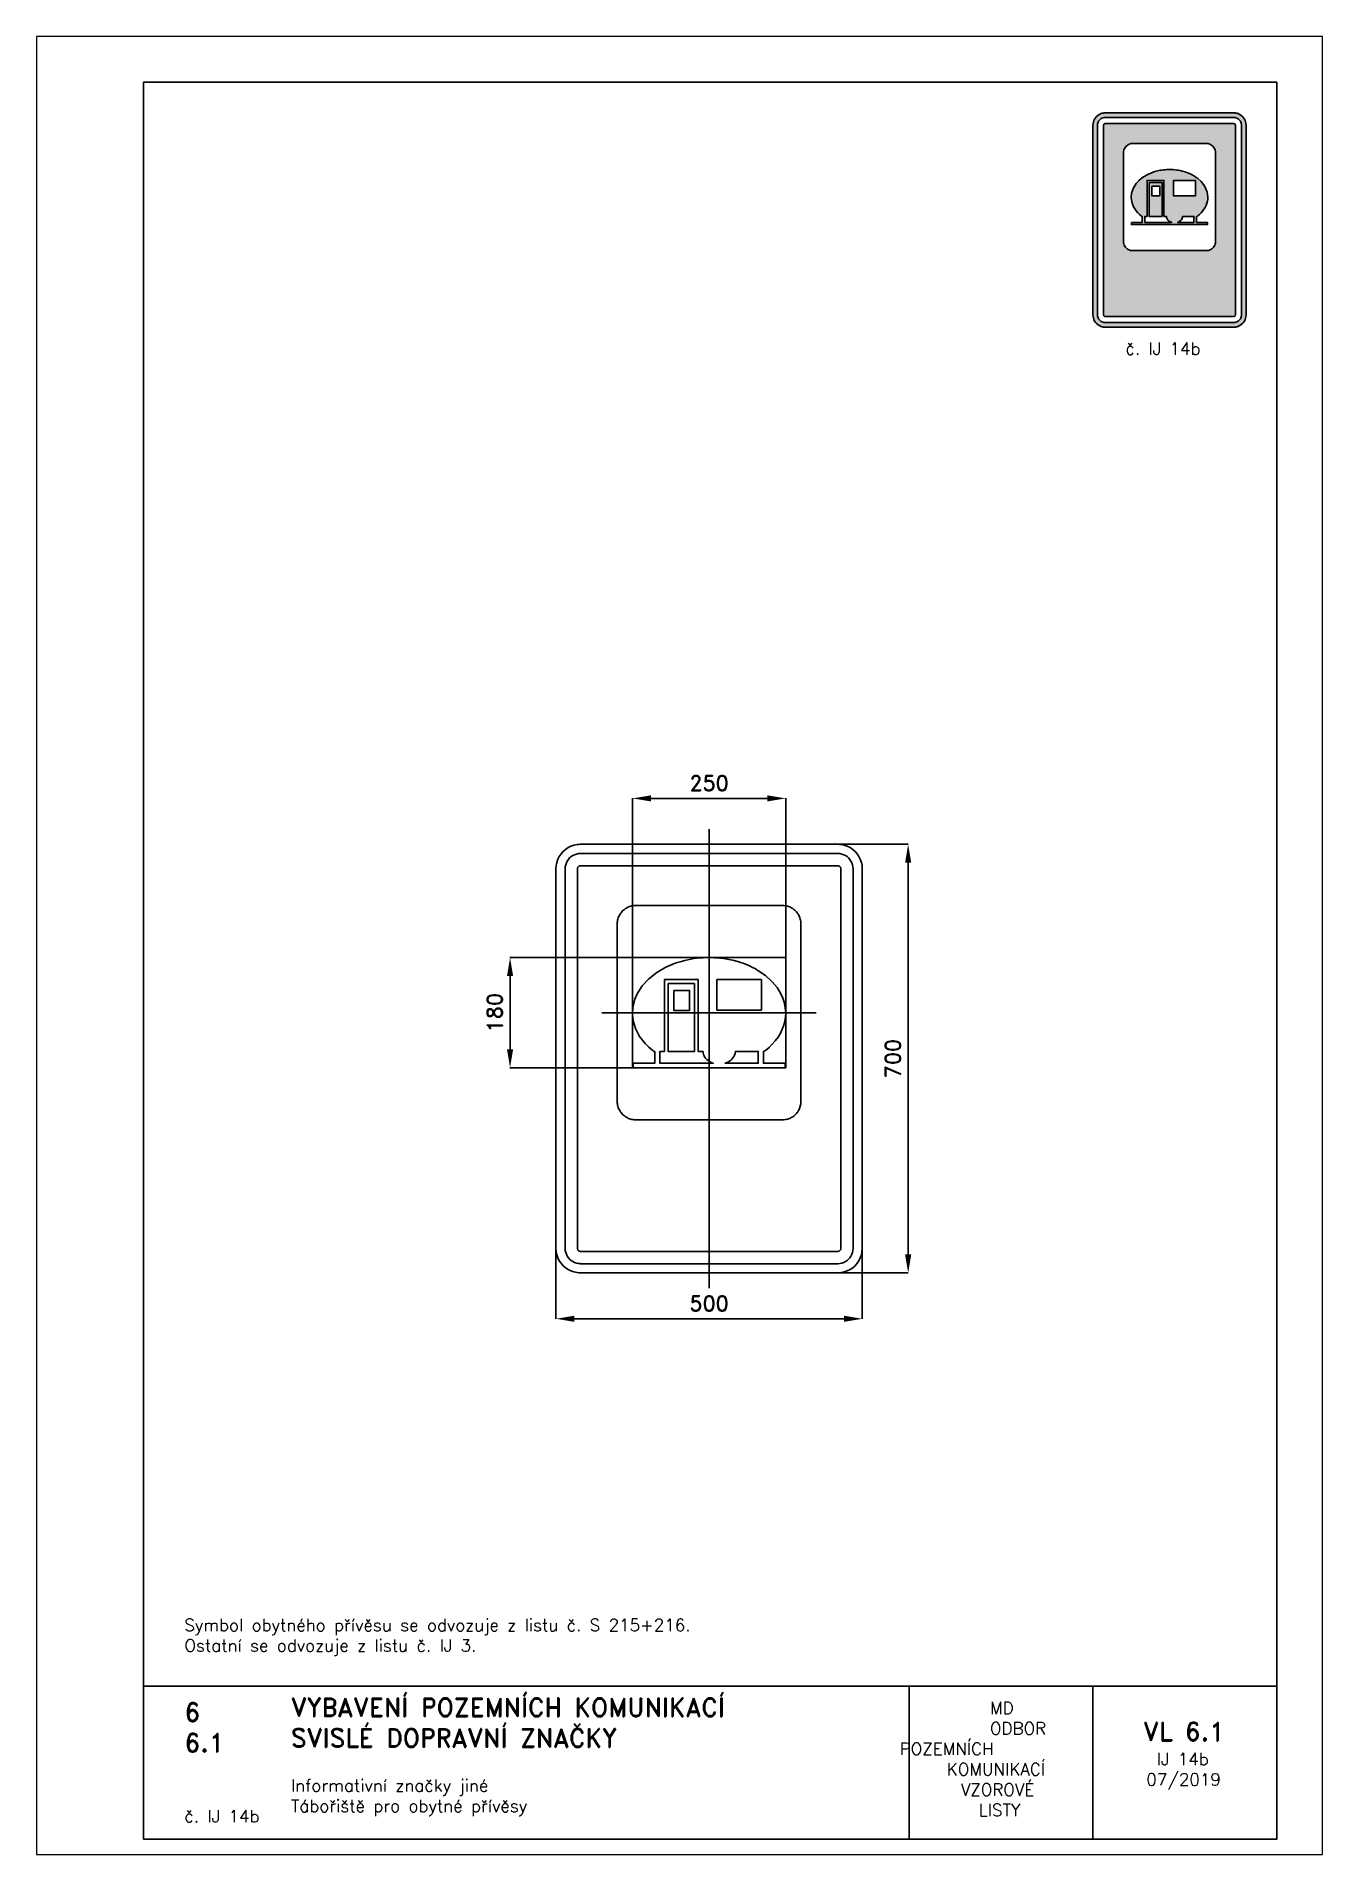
# Paper-space layout 'IJ 14b' of a CAD drawing. Header units: millimetres. Extents: x 0 to 210, y 0 to 297.
# The model-space entities are those that its viewports show. They can reach past a viewport. Long polylines and large blocks are cut down to what shows.
import ezdxf

# ---------------------------------------------------------------- set-up
doc = ezdxf.new("R2010")
doc.units = ezdxf.units.MM
doc.header["$LTSCALE"] = 5
doc.linetypes.add('ČERCHOVANÁX2', pattern=[2, 1, -0.5, 0, -0.5])
doc.linetypes.add('ČÁRKOVANÁX2', pattern=[1.5, 1, -0.5])
for name, color, linetype in [('Kóty', 2, 'Continuous'), ('Rozpiska', 7, 'Continuous'), ('Značka', 7, 'Continuous')]:
    doc.layers.add(name, color=color, linetype=linetype)
doc.layers.add('Rámeček', color=6, linetype='Continuous', plot=False)
doc.styles.get("Standard").update_dxf_attribs({"font": 'romand.shx', "height": 25})
doc.dimstyles.get("Standard").update_dxf_attribs({"dimtxt": 25, "dimasz": 30, "dimexe": 0.18, "dimexo": 0.0625, "dimgap": 12.5, "dimtad": 1, "dimdec": 0, "dimzin": 0, "dimdsep": 46, "dimtxsty": 'Standard', "dimcen": 0.09, "dimadec": 0, "dimazin": 0, "dimtfac": 1, "dimtdec": 0, "dimtofl": 0, "dimtmove": 0, "dimatfit": 3, "dimfxl": 1, "dimtolj": 1, "dimtzin": 0, "dimarcsym": 0})

psp = doc.layouts.new('IJ 14b')

# ---------------------------------------------------------------- texts
at = {"layer": 'Rozpiska', "color": 7, "attachment_point": 1}
for s, width, gutter_width, heights, insert, char_height in [('\\pi5.30952;č. IJ 14b', 25, 75, [0], (172.5, 247), 2), ('Symbol obytného přívěsu se odvozuje z listu č. S 215+216.\\POstatní se odvozuje z listu č. IJ 3.{\\H1.83333x; }', 155.5011, 100, [0], (24.17, 38.49), 2), ('6', 149.0422, 100, [0], (24.17, 24.77), 3), ('{\\C6;VYBAVENÍ POZEMNÍCH KOMUNIKACÍ\\P}SVISLÉ DOPRAVNÍ ZNAČKY{\\H1.34524x; }', 149.0422, 100, [0], (41.56, 25.56), 3), ('\\pi14.7414;{\\C6;MD\\P\\pi2.36044;}ODBOR POZEMNÍCH{\\H1.57143x; }\\P\\pi7.69378;KOMUNIKACÍ{\\H1.5x; }\\P\\pi9.97949;{\\C6;VZOROVÉ\\H1.47619x; \\H0.67742x;\\P\\pi12.93187;LISTY\\H1.26984x; }', 33.1018, 100, [0], (140.95, 24.95), 2), ('\\pi1.03113;{\\H1.5x;\\C6;VL 6.1\\P\\pi3.2692;\\H0.66667x;IJ 14b\\H1.66666x; \\H0.6x;\\P\\pi1.5549;07/2019\\H1.80159x; }', 16.0623, 100, [0], (179.66, 21.61), 2), ('6.1', 149.0422, 100, [0], (24.17, 19.78), 3), ('{\\C6;Informativní značky jiné\\P}Tábořiště pro obytné přívěsy{\\H1.83333x; }', 149.0422, 100, [0], (41.56, 12.29), 2), ('{\\C6;č. IJ 14b}', 17.6703, 100, [2.67], (24.17, 7.28), 2)]:
    psp.add_mtext_dynamic_manual_height_columns(s, width=width, gutter_width=gutter_width, heights=heights, dxfattribs=dict(at, insert=insert, char_height=char_height))

msp = doc.modelspace()

# ---------------------------------------------------------------- blocks, each defined once
blk = doc.blocks.new('*D0')
at = {"layer": 'Defpoints', "color": 0, "transparency": 16777216}
for p in [(-325, 165), (-125, 165), (-125, -15)]:
    blk.add_point(p, dxfattribs=at)
at = {"layer": 'Kóty', "color": 0, "lineweight": -2, "transparency": 16777216}
for p, q in [((-125.0625, 165), (-325.18, 165)), ((-325, 15), (-325, 135)), ((-125.0625, -15), (-325.18, -15))]:
    blk.add_line(p, q, dxfattribs=at)
at = {"layer": 'Kóty', "color": 0, "transparency": 16777216}
for points in [[(-330, 135), (-320, 135), (-325, 165)], [(-330, 15), (-320, 15), (-325, -15)]]:
    blk.add_solid(points, dxfattribs=at)
at = {"layer": 'Kóty', "color": 0, "transparency": 16777216, "insert": (-350, 75), "char_height": 25, "attachment_point": 5, "rotation": 90}
blk.add_mtext('\\A1;180', dxfattribs=at)
blk = doc.blocks.new('*D1')
at = {"layer": 'Defpoints', "color": 0, "transparency": 16777216}
for p in [(190.5, 350), (182.6, -350), (325, -350)]:
    blk.add_point(p, dxfattribs=at)
at = {"layer": 'Kóty', "color": 0, "lineweight": -2, "transparency": 16777216}
for p, q in [((190.6, 350), (325.2, 350)), ((325, 320), (325, -320)), ((182.7, -350), (325.2, -350))]:
    blk.add_line(p, q, dxfattribs=at)
at = {"layer": 'Kóty', "color": 0, "transparency": 16777216}
for points in [[(320, 320), (330, 320), (325, 350)], [(320, -320), (330, -320), (325, -350)]]:
    blk.add_solid(points, dxfattribs=at)
at = {"layer": 'Kóty', "color": 0, "transparency": 16777216, "insert": (300, 0), "char_height": 25, "attachment_point": 5, "rotation": 90}
blk.add_mtext('\\A1;700', dxfattribs=at)
blk = doc.blocks.new('*D2')
at = {"layer": 'Defpoints', "color": 0, "transparency": 16777216}
for p in [(-250, -294.4), (250, -284.3), (250, -425)]:
    blk.add_point(p, dxfattribs=at)
at = {"layer": 'Kóty', "color": 0, "lineweight": -2, "transparency": 16777216}
for p, q in [((-250, -294.5), (-250, -425.2)), ((250, -284.4), (250, -425.2)), ((-220, -425), (220, -425))]:
    blk.add_line(p, q, dxfattribs=at)
at = {"layer": 'Kóty', "color": 0, "transparency": 16777216}
for points in [[(-220, -420), (-220, -430), (-250, -425)], [(220, -420), (220, -430), (250, -425)]]:
    blk.add_solid(points, dxfattribs=at)
at = {"layer": 'Kóty', "color": 0, "transparency": 16777216, "insert": (0, -400), "char_height": 25, "attachment_point": 5}
blk.add_mtext('\\A1;500', dxfattribs=at)
blk = doc.blocks.new('*D3')
at = {"layer": 'Defpoints', "color": 0, "transparency": 16777216}
for p in [(125, 425), (-125, 160), (125, 160)]:
    blk.add_point(p, dxfattribs=at)
at = {"layer": 'Kóty', "color": 0, "lineweight": -2, "transparency": 16777216}
for p, q in [((-125, 160.0625), (-125, 425.18)), ((-95, 425), (95, 425)), ((125, 160.0625), (125, 425.18))]:
    blk.add_line(p, q, dxfattribs=at)
at = {"layer": 'Kóty', "color": 0, "transparency": 16777216}
for points in [[(-95, 430), (-95, 420), (-125, 425)], [(95, 430), (95, 420), (125, 425)]]:
    blk.add_solid(points, dxfattribs=at)
at = {"layer": 'Kóty', "color": 0, "transparency": 16777216, "insert": (0, 450), "char_height": 25, "attachment_point": 5}
blk.add_mtext('\\A1;250', dxfattribs=at)

# ---------------------------------------------------------------- dimensions: what is measured, and where the dimension line sits
at = {"layer": 'Kóty'}
for base, p1, p2, picture, middle in [((125, 425), (-125, 160), (125, 160), '*D3', (0, 450)), ((250, -425), (-250, -294.4474), (250, -284.3349), '*D2', (0, -400))]:
    dim = msp.add_linear_dim(base=base, p1=p1, p2=p2, dimstyle='Standard', dxfattribs=at)
    dim.commit()
    dim.dimension.update_dxf_attribs({"geometry": picture, "text_midpoint": middle})
for base, p1, p2, picture, middle in [((325, -350), (190.5244, 350), (182.6082, -350), '*D1', (300, 0)), ((-325, 165), (-125, -15), (-125, 165), '*D0', (-350, 75))]:
    dim = msp.add_linear_dim(base=base, p1=p1, p2=p2, angle=90, dimstyle='Standard', dxfattribs=at)
    dim.commit()
    dim.dimension.update_dxf_attribs({"geometry": picture, "text_midpoint": middle})

# ---------------------------------------------------------------- linework, layer by layer
at = {"layer": 'Značka', "color": 6, "linetype": 'ČERCHOVANÁX2', "ltscale": 5}
for points in [[(0, -375), (0, 375)], [(175, 75), (-175, 75)]]:
    msp.add_lwpolyline(points, dxfattribs=at)
at = {"layer": 'Značka', "color": 5}
for points in [[(-210, -350), (-210.2, -349.9995), (-210.3, -349.9988, -0.0321716), (-215.5, -349.637), (-220.6, -348.5823), (-225.5, -346.9227), (-230.1, -344.5885), (-234.4, -341.714), (-238.3, -338.2843), (-241.7, -334.4026), (-244.6, -330.0906), (-246.9, -325.4605), (-248.6, -320.5549), (-249.7, -315.4767), (-250, -310.314), (-250, -310.157), (-250, -310), (-250, 310), (-250, 310.157), (-250, 310.314), (-249.6, 315.479), (-248.6, 320.555), (-246.9, 325.464), (-244.6, 330.091), (-241.7, 334.402), (-238.3, 338.284), (-234.4, 341.717), (-230.1, 344.589), (-225.5, 346.906), (-220.6, 348.582), (-215.5, 349.654, -0.0367311), (-210.3, 349.999), (-210.2, 350), (-210, 350), (210, 350), (210.2, 350), (210.3, 349.999, -0.0321716), (215.5, 349.637), (220.6, 348.582), (225.5, 346.923), (230.1, 344.589), (234.4, 341.714), (238.3, 338.284), (241.7, 334.403), (244.6, 330.091), (246.9, 325.46), (248.6, 320.555), (249.7, 315.477), (250, 310.314), (250, 310.157), (250, 310), (250, -310), (250, -310.157), (250, -310.314), (249.6, -315.4791), (248.6, -320.5549), (246.9, -325.4636), (244.6, -330.0906), (241.7, -334.4017), (238.3, -338.2843), (234.4, -341.7172), (230.1, -344.5885), (225.5, -346.9061), (220.6, -348.5823), (215.5, -349.6542, -0.0367341), (210.3, -349.9988), (210.2, -349.9996), (210, -350), (-210, -350)], [(-210, -335), (-210.1, -334.9997), (-210.2, -334.9992, -0.0321601), (-213.4, -334.7731), (-216.6, -334.1139), (-219.7, -333.0767), (-222.6, -331.6178), (-225.3, -329.8212), (-227.7, -327.6777), (-229.8, -325.2516), (-231.6, -322.5566), (-233.1, -319.6628), (-234.1, -316.5968), (-234.8, -313.423), (-235, -310.196), (-235, -310.098), (-235, -310), (-235, 310), (-235, 310.098), (-235, 310.196), (-234.8, 313.424), (-234.1, 316.597), (-233.1, 319.665), (-231.6, 322.557), (-229.8, 325.251), (-227.7, 327.678), (-225.3, 329.823), (-222.6, 331.618), (-219.7, 333.066), (-216.6, 334.114), (-213.4, 334.784, -0.0367287), (-210.2, 334.999), (-210.1, 335), (-210, 335), (210, 335), (210.1, 335), (210.2, 334.999, -0.0321789), (213.4, 334.773), (216.6, 334.114), (219.7, 333.077), (222.6, 331.618), (225.3, 329.821), (227.7, 327.678), (229.8, 325.252), (231.6, 322.557), (233.1, 319.663), (234.1, 316.597), (234.8, 313.423), (235, 310.196), (235, 310.098), (235, 310), (235, -310), (235, -310.098), (235, -310.196), (234.8, -313.424), (234.1, -316.5968), (233.1, -319.6648), (231.6, -322.5566), (229.8, -325.2511), (227.7, -327.6777), (225.3, -329.8233), (222.6, -331.6178), (219.7, -333.0663), (216.6, -334.1139), (213.4, -334.7839), (210.2, -334.9992), (210.1, -334.9997), (210, -335), (-210, -335)], [(-120, -100), (-120.12, -100), (-120.24, -99.999, -0.032176), (-124.11, -99.728, -0.0354414), (-127.92, -98.937, -0.0362606), (-131.6, -97.692, -0.0344037), (-135.07, -95.941, -0.0337135), (-138.3, -93.785, -0.0340917), (-141.21, -91.213, -0.0341856), (-143.79, -88.302, -0.0342456), (-145.94, -85.068, -0.0340273), (-147.68, -81.595, -0.0333729), (-148.94, -77.916, -0.0341419), (-149.74, -74.108, -0.0367803), (-150, -70.236), (-150, -70.118), (-150, -70), (-150, 220), (-150, 220.118), (-150, 220.236, -0.0322112), (-149.73, 224.109, -0.035398), (-148.94, 227.916, -0.0362567), (-147.69, 231.598, -0.0344175), (-145.94, 235.068, -0.0337071), (-143.79, 238.301, -0.034076), (-141.21, 241.213, -0.0342033), (-138.3, 243.788, -0.0342414), (-135.07, 245.941, -0.0340198), (-131.6, 247.68, -0.0334199), (-127.92, 248.937, -0.0341212), (-124.11, 249.741, -0.0367502), (-120.24, 249.999), (-120.12, 250), (-120, 250), (120, 250), (120.12, 250), (120.24, 249.999, -0.032176), (124.11, 249.728, -0.0354605), (127.92, 248.937, -0.0362606), (131.6, 247.692, -0.0344109), (135.07, 245.941, -0.0337199), (138.3, 243.785, -0.034086), (141.21, 241.213, -0.0341806), (143.79, 238.302, -0.0342282), (145.94, 235.068, -0.0340198), (147.68, 231.595, -0.0333706), (148.94, 227.916, -0.0341419), (149.74, 224.108, -0.0367795), (150, 220.236), (150, 220.118), (150, 220), (150, -70), (150, -70.118), (150, -70.236), (149.73, -74.109), (148.94, -77.916), (147.69, -81.598, -0.0344283), (145.94, -85.068, -0.0337199), (143.79, -88.301, -0.034076), (141.21, -91.213, -0.0341972), (138.3, -93.788, -0.034235), (135.07, -95.941, -0.034041), (131.6, -97.68, -0.0334197), (127.92, -98.937, -0.0341328), (124.11, -99.741, -0.0367502), (120.24, -99.999), (120.12, -100), (120, -100), (-120, -100)], [(-124.2, -7.721), (-88.7, -7.721), (-88.7, 11.758), (-90.1, 11.758), (-91.1, 12.496), (-92, 13.239), (-98.3, 18.579), (-104.2, 24.438), (-109, 30.167), (-113.4, 36.321), (-117, 42.602), (-120.1, 49.214), (-122, 54.603), (-123.4, 60.14), (-124.5, 66.154), (-125, 72.235), (-125, 73.325), (-125, 74.414), (-124.9, 76.647), (-124.8, 78.879), (-124.4, 83.277), (-123.7, 87.639), (-121.1, 96.872), (-117.3, 105.673), (-109.1, 118.734), (-98.5, 130.078), (-85.3, 140.651), (-70.6, 149.1, -0.0306639), (-55.4, 155.654, -0.0282876), (-39.4, 160.369, -0.0317628), (-19.9, 163.906, -0.0302485), (0, 165, -0.0363817), (23.6, 163.471, -0.0393038), (46.8, 158.404, -0.032542), (63.8, 152.346, -0.0354604), (79.8, 144.049), (92.1, 135.634), (103.1, 125.579), (110.9, 116.156), (117.3, 105.673), (120.3, 98.944), (122.6, 91.924), (124.4, 83.248), (125, 74.414), (124.7, 67.943), (123.7, 61.539), (122, 54.599), (119.5, 47.884), (116.4, 41.311), (112.6, 35.084), (108.1, 28.992), (103.1, 23.312), (97.8, 18.053), (92, 13.239), (91.1, 12.496), (90.1, 11.758), (88.6, 11.758), (88.6, -7.721), (124, -7.721), (124, -15), (-124.2, -15), (-124.2, -7.721)]]:
    msp.add_lwpolyline(points, format="xyb", dxfattribs=at)
for points in [[(-210, -315), (210, -315), (210, -315), (210, -315), (210.7, -314.955), (211.3, -314.823), (211.9, -314.615), (212.5, -314.324), (213.1, -313.964), (213.5, -313.536), (214, -313.05), (214.3, -312.511), (214.6, -311.933), (214.8, -311.319), (215, -310.685), (215, -310.039), (215, -310.02), (215, -310), (215, 310), (215, 310.02), (215, 310.039), (215, 310.685), (214.8, 311.319), (214.6, 311.933), (214.3, 312.511), (214, 313.05), (213.5, 313.536), (213.1, 313.965), (212.5, 314.324), (211.9, 314.613), (211.3, 314.823), (210.7, 314.957), (210, 315), (210, 315), (210, 315), (-210, 315), (-210, 315), (-210, 315), (-210.7, 314.955), (-211.3, 314.823), (-211.9, 314.615), (-212.5, 314.324), (-213.1, 313.964), (-213.5, 313.536), (-214, 313.05), (-214.3, 312.511), (-214.6, 311.933), (-214.8, 311.319), (-215, 310.685), (-215, 310.039), (-215, 310.02), (-215, 310), (-215, -310), (-215, -310.02), (-215, -310.039), (-215, -310.685), (-214.8, -311.319), (-214.6, -311.933), (-214.3, -312.511), (-214, -313.05), (-213.5, -313.536), (-213.1, -313.965), (-212.5, -314.324), (-211.9, -314.613), (-211.3, -314.823), (-210.7, -314.957), (-210, -315), (-210, -315), (-210, -315)], [(-17.9, 11.758), (-17.9, 129.117), (-73, 129.117), (-73, 11.758), (-80.2, 11.758), (-80.2, -7.721), (7, -7.721), (6.6, -7.58), (6.2, -7.436), (3.3, -6.283), (0.5, -4.802), (-1.8, -3.217), (-3.9, -1.364), (-5.7, 0.621), (-7.3, 2.824), (-8.3, 4.665), (-9, 6.61), (-9.6, 8.758), (-9.9, 10.962), (-10, 11.36), (-10, 11.758), (-17.9, 11.758)], [(-66.9, 122.511), (-24, 122.511), (-24, 11.758), (-66.9, 11.758), (-66.9, 122.511)], [(12.7, 129.117), (85.3, 129.117), (85.3, 79.306), (12.7, 79.306), (12.7, 129.117)], [(-57.6, 111.069), (-31.9, 111.069), (-31.9, 78.541), (-57.6, 78.541), (-57.6, 111.069)], [(25.9, -7.721), (80.1, -7.721), (80.1, 11.758), (42.9, 11.758), (42.9, 11.36), (42.9, 10.962), (42.5, 8.248), (41.6, 5.632), (40.5, 3.256), (39, 1.069), (37.2, -1.005), (35.2, -2.838), (33.3, -4.198), (31.4, -5.386), (29.1, -6.524), (26.8, -7.436), (26.3, -7.581), (25.9, -7.721)]]:
    msp.add_lwpolyline(points, dxfattribs=at)
at = {"layer": 'Značka', "color": 6, "linetype": 'ČÁRKOVANÁX2', "ltscale": 2.5}
msp.add_lwpolyline([(-125, -15), (-125, 165), (125, 165), (125, -15), (-125, -15)], dxfattribs=at)

msp.set_redraw_order([(e.dxf.handle, doc.entitydb.next_handle()) for e in msp.query("TEXT MTEXT ATTDEF DIMENSION ARC_DIMENSION")])  # texts and dimensions are drawn at this point

# ---------------------------------------------------------------- hatches: boundary and pattern name
at = {"layer": 'Značka'}
h = psp.add_hatch(color=170, dxfattribs=at)
h.dxf.hatch_style = 1
edge = h.paths.add_edge_path(flags=0)
edge.add_line((179, 262), (178.99, 262))
edge.add_line((178.99, 262), (178.99, 262))
edge.add_arc((179, 263.51), 1.51, 262.3083, 269.6804, ccw=False)
edge.add_arc((178.98, 263.37), 1.37, 254.2095, 262.3332, ccw=False)
edge.add_line((178.6, 262.05), (178.42, 262.12))
edge.add_line((178.42, 262.12), (178.25, 262.2))
edge.add_line((178.25, 262.2), (178.08, 262.31))
edge.add_line((178.08, 262.31), (177.94, 262.44))
edge.add_line((177.94, 262.44), (177.81, 262.58))
edge.add_line((177.81, 262.58), (177.7, 262.75))
edge.add_line((177.7, 262.75), (177.62, 262.92))
edge.add_line((177.62, 262.92), (177.55, 263.1))
edge.add_line((177.55, 263.1), (177.51, 263.29))
edge.add_line((177.51, 263.29), (177.5, 263.49))
edge.add_line((177.5, 263.49), (177.5, 263.49))
edge.add_line((177.5, 263.49), (177.5, 263.5))
edge.add_line((177.5, 263.5), (177.5, 278))
edge.add_line((177.5, 278), (177.5, 278.01))
edge.add_line((177.5, 278.01), (177.5, 278.01))
edge.add_line((177.5, 278.01), (177.51, 278.21))
edge.add_line((177.51, 278.21), (177.55, 278.4))
edge.add_line((177.55, 278.4), (177.62, 278.58))
edge.add_line((177.62, 278.58), (177.7, 278.75))
edge.add_line((177.7, 278.75), (177.81, 278.92))
edge.add_line((177.81, 278.92), (177.94, 279.06))
edge.add_line((177.94, 279.06), (178.08, 279.19))
edge.add_line((178.08, 279.19), (178.25, 279.3))
edge.add_line((178.25, 279.3), (178.42, 279.38))
edge.add_line((178.42, 279.38), (178.6, 279.45))
edge.add_arc((178.99, 278.07), 1.43, 98.0089, 105.8229, ccw=False)
edge.add_arc((178.98, 278.18), 1.32, 89.6041, 98.0241, ccw=False)
edge.add_line((178.99, 279.5), (178.99, 279.5))
edge.add_line((178.99, 279.5), (179, 279.5))
edge.add_line((179, 279.5), (191, 279.5))
edge.add_line((191, 279.5), (191.01, 279.5))
edge.add_line((191.01, 279.5), (191.01, 279.5))
edge.add_arc((191, 277.99), 1.51, 82.3083, 89.6804, ccw=False)
edge.add_arc((191.02, 278.13), 1.37, 74.2073, 82.3354, ccw=False)
edge.add_line((191.4, 279.45), (191.58, 279.38))
edge.add_line((191.58, 279.38), (191.75, 279.3))
edge.add_line((191.75, 279.3), (191.91, 279.19))
edge.add_line((191.91, 279.19), (192.06, 279.06))
edge.add_line((192.06, 279.06), (192.19, 278.92))
edge.add_line((192.19, 278.92), (192.3, 278.75))
edge.add_line((192.3, 278.75), (192.38, 278.58))
edge.add_line((192.38, 278.58), (192.45, 278.4))
edge.add_line((192.45, 278.4), (192.49, 278.21))
edge.add_line((192.49, 278.21), (192.5, 278.01))
edge.add_line((192.5, 278.01), (192.5, 278.01))
edge.add_line((192.5, 278.01), (192.5, 278))
edge.add_line((192.5, 278), (192.5, 263.5))
edge.add_line((192.5, 263.5), (192.5, 263.49))
edge.add_line((192.5, 263.49), (192.5, 263.49))
edge.add_line((192.5, 263.49), (192.49, 263.29))
edge.add_line((192.49, 263.29), (192.45, 263.1))
edge.add_line((192.45, 263.1), (192.38, 262.92))
edge.add_line((192.38, 262.92), (192.3, 262.75))
edge.add_line((192.3, 262.75), (192.19, 262.58))
edge.add_line((192.19, 262.58), (192.06, 262.44))
edge.add_line((192.06, 262.44), (191.91, 262.31))
edge.add_line((191.91, 262.31), (191.75, 262.2))
edge.add_line((191.75, 262.2), (191.58, 262.12))
edge.add_line((191.58, 262.12), (191.4, 262.05))
edge.add_line((191.4, 262.05), (191.21, 262.01))
edge.add_arc((191.02, 263.32), 1.32, 269.6041, 278.0241, ccw=False)
edge.add_line((191.01, 262), (191.01, 262))
edge.add_line((191.01, 262), (191, 262))
edge.add_line((191, 262), (179, 262))
edge = h.paths.add_edge_path(flags=16)
edge.add_line((174.5, 250.25), (174.49, 250.25))
edge.add_line((174.49, 250.25), (174.49, 250.25))
edge.add_arc((174.5, 251.51), 1.26, 262.2976, 269.6693, ccw=False)
edge.add_arc((174.48, 251.4), 1.15, 254.2241, 262.3533, ccw=False)
edge.add_line((174.17, 250.29), (174.02, 250.35))
edge.add_line((174.02, 250.35), (173.87, 250.42))
edge.add_line((173.87, 250.42), (173.74, 250.51))
edge.add_line((173.74, 250.51), (173.62, 250.62))
edge.add_line((173.62, 250.62), (173.51, 250.74))
edge.add_line((173.51, 250.74), (173.42, 250.87))
edge.add_line((173.42, 250.87), (173.35, 251.02))
edge.add_line((173.35, 251.02), (173.29, 251.17))
edge.add_line((173.29, 251.17), (173.26, 251.33))
edge.add_line((173.26, 251.33), (173.25, 251.49))
edge.add_line((173.25, 251.49), (173.25, 251.5))
edge.add_line((173.25, 251.5), (173.25, 251.5))
edge.add_line((173.25, 251.5), (173.25, 282.5))
edge.add_line((173.25, 282.5), (173.25, 282.5))
edge.add_line((173.25, 282.5), (173.25, 282.51))
edge.add_line((173.25, 282.51), (173.26, 282.67))
edge.add_line((173.26, 282.67), (173.29, 282.83))
edge.add_line((173.29, 282.83), (173.35, 282.98))
edge.add_line((173.35, 282.98), (173.42, 283.13))
edge.add_line((173.42, 283.13), (173.51, 283.26))
edge.add_line((173.51, 283.26), (173.62, 283.38))
edge.add_line((173.62, 283.38), (173.74, 283.49))
edge.add_line((173.74, 283.49), (173.87, 283.58))
edge.add_line((173.87, 283.58), (174.02, 283.65))
edge.add_line((174.02, 283.65), (174.17, 283.71))
edge.add_line((174.17, 283.71), (174.33, 283.74))
edge.add_arc((174.48, 282.65), 1.1, 89.6108, 98.0292, ccw=False)
edge.add_line((174.49, 283.75), (174.49, 283.75))
edge.add_line((174.49, 283.75), (174.5, 283.75))
edge.add_line((174.5, 283.75), (195.5, 283.75))
edge.add_line((195.5, 283.75), (195.5, 283.75))
edge.add_line((195.5, 283.75), (195.51, 283.75))
edge.add_arc((195.5, 282.5), 1.25, 82.2973, 89.6731, ccw=False)
edge.add_arc((195.52, 282.6), 1.15, 74.2287, 82.3556, ccw=False)
edge.add_line((195.83, 283.71), (195.98, 283.65))
edge.add_line((195.98, 283.65), (196.13, 283.58))
edge.add_line((196.13, 283.58), (196.26, 283.49))
edge.add_line((196.26, 283.49), (196.38, 283.38))
edge.add_line((196.38, 283.38), (196.49, 283.26))
edge.add_line((196.49, 283.26), (196.58, 283.13))
edge.add_line((196.58, 283.13), (196.65, 282.98))
edge.add_line((196.65, 282.98), (196.71, 282.83))
edge.add_line((196.71, 282.83), (196.74, 282.67))
edge.add_line((196.74, 282.67), (196.75, 282.51))
edge.add_line((196.75, 282.51), (196.75, 282.5))
edge.add_line((196.75, 282.5), (196.75, 282.5))
edge.add_line((196.75, 282.5), (196.75, 251.5))
edge.add_line((196.75, 251.5), (196.75, 251.5))
edge.add_line((196.75, 251.5), (196.75, 251.49))
edge.add_line((196.75, 251.49), (196.74, 251.33))
edge.add_line((196.74, 251.33), (196.71, 251.17))
edge.add_line((196.71, 251.17), (196.65, 251.02))
edge.add_line((196.65, 251.02), (196.58, 250.87))
edge.add_line((196.58, 250.87), (196.49, 250.74))
edge.add_line((196.49, 250.74), (196.38, 250.62))
edge.add_line((196.38, 250.62), (196.26, 250.51))
edge.add_line((196.26, 250.51), (196.13, 250.42))
edge.add_line((196.13, 250.42), (195.98, 250.35))
edge.add_line((195.98, 250.35), (195.83, 250.29))
edge.add_line((195.83, 250.29), (195.67, 250.26))
edge.add_arc((195.52, 251.35), 1.1, 269.6151, 278.0355, ccw=False)
edge.add_line((195.51, 250.25), (195.5, 250.25))
edge.add_line((195.5, 250.25), (195.5, 250.25))
edge.add_line((195.5, 250.25), (174.5, 250.25))
edge = h.paths.add_edge_path(flags=0)
edge.add_line((174.5, 251.25), (195.5, 251.25))
edge.add_line((195.5, 251.25), (195.5, 251.25))
edge.add_line((195.5, 251.25), (195.5, 251.25))
edge.add_arc((195.5, 251.5), 0.254, 270.2998, 277.6559)
edge.add_line((195.53, 251.25), (195.57, 251.26))
edge.add_line((195.57, 251.26), (195.6, 251.27))
edge.add_line((195.6, 251.27), (195.63, 251.28))
edge.add_line((195.63, 251.28), (195.65, 251.3))
edge.add_line((195.65, 251.3), (195.68, 251.32))
edge.add_line((195.68, 251.32), (195.7, 251.35))
edge.add_line((195.7, 251.35), (195.72, 251.37))
edge.add_line((195.72, 251.37), (195.73, 251.4))
edge.add_line((195.73, 251.4), (195.74, 251.43))
edge.add_line((195.74, 251.43), (195.75, 251.47))
edge.add_line((195.75, 251.47), (195.75, 251.5))
edge.add_line((195.75, 251.5), (195.75, 251.5))
edge.add_line((195.75, 251.5), (195.75, 251.5))
edge.add_line((195.75, 251.5), (195.75, 282.5))
edge.add_line((195.75, 282.5), (195.75, 282.5))
edge.add_line((195.75, 282.5), (195.75, 282.5))
edge.add_line((195.75, 282.5), (195.75, 282.53))
edge.add_line((195.75, 282.53), (195.74, 282.57))
edge.add_line((195.74, 282.57), (195.73, 282.6))
edge.add_line((195.73, 282.6), (195.72, 282.63))
edge.add_line((195.72, 282.63), (195.7, 282.65))
edge.add_line((195.7, 282.65), (195.68, 282.68))
edge.add_line((195.68, 282.68), (195.65, 282.7))
edge.add_line((195.65, 282.7), (195.63, 282.72))
edge.add_line((195.63, 282.72), (195.6, 282.73))
edge.add_line((195.6, 282.73), (195.57, 282.74))
edge.add_line((195.57, 282.74), (195.53, 282.75))
edge.add_line((195.53, 282.75), (195.5, 282.75))
edge.add_line((195.5, 282.75), (195.5, 282.75))
edge.add_line((195.5, 282.75), (195.5, 282.75))
edge.add_line((195.5, 282.75), (174.5, 282.75))
edge.add_line((174.5, 282.75), (174.5, 282.75))
edge.add_line((174.5, 282.75), (174.5, 282.75))
edge.add_arc((174.5, 282.5), 0.253, 90.2708, 97.6498)
edge.add_line((174.47, 282.75), (174.43, 282.74))
edge.add_line((174.43, 282.74), (174.4, 282.73))
edge.add_line((174.4, 282.73), (174.37, 282.72))
edge.add_line((174.37, 282.72), (174.35, 282.7))
edge.add_line((174.35, 282.7), (174.32, 282.68))
edge.add_line((174.32, 282.68), (174.3, 282.65))
edge.add_line((174.3, 282.65), (174.28, 282.63))
edge.add_line((174.28, 282.63), (174.27, 282.6))
edge.add_line((174.27, 282.6), (174.26, 282.57))
edge.add_line((174.26, 282.57), (174.25, 282.53))
edge.add_line((174.25, 282.53), (174.25, 282.5))
edge.add_line((174.25, 282.5), (174.25, 282.5))
edge.add_line((174.25, 282.5), (174.25, 282.5))
edge.add_line((174.25, 282.5), (174.25, 251.5))
edge.add_line((174.25, 251.5), (174.25, 251.5))
edge.add_line((174.25, 251.5), (174.25, 251.5))
edge.add_line((174.25, 251.5), (174.25, 251.47))
edge.add_line((174.25, 251.47), (174.26, 251.43))
edge.add_line((174.26, 251.43), (174.27, 251.4))
edge.add_line((174.27, 251.4), (174.28, 251.37))
edge.add_line((174.28, 251.37), (174.3, 251.35))
edge.add_line((174.3, 251.35), (174.32, 251.32))
edge.add_line((174.32, 251.32), (174.35, 251.3))
edge.add_line((174.35, 251.3), (174.37, 251.28))
edge.add_line((174.37, 251.28), (174.4, 251.27))
edge.add_line((174.4, 251.27), (174.43, 251.26))
edge.add_line((174.43, 251.26), (174.47, 251.25))
edge.add_line((174.47, 251.25), (174.5, 251.25))
edge.add_line((174.5, 251.25), (174.5, 251.25))
edge.add_line((174.5, 251.25), (174.5, 251.25))
edge = h.paths.add_edge_path()
edge.add_line((174.5, 249.5), (174.49, 249.5))
edge.add_line((174.49, 249.5), (174.48, 249.5))
edge.add_arc((174.5, 251.51), 2.01, 262.3101, 269.684, ccw=False)
edge.add_arc((174.47, 251.33), 1.83, 254.1871, 262.3104, ccw=False)
edge.add_arc((174.42, 251.3), 1.79, 247.1694, 255.4801, ccw=False)
edge.add_line((173.73, 249.65), (173.5, 249.77))
edge.add_line((173.5, 249.77), (173.28, 249.91))
edge.add_line((173.28, 249.91), (173.09, 250.09))
edge.add_line((173.09, 250.09), (172.91, 250.28))
edge.add_line((172.91, 250.28), (172.77, 250.5))
edge.add_line((172.77, 250.5), (172.65, 250.73))
edge.add_line((172.65, 250.73), (172.57, 250.97))
edge.add_line((172.57, 250.97), (172.52, 251.23))
edge.add_line((172.52, 251.23), (172.5, 251.48))
edge.add_line((172.5, 251.48), (172.5, 251.49))
edge.add_line((172.5, 251.49), (172.5, 251.5))
edge.add_line((172.5, 251.5), (172.5, 282.5))
edge.add_line((172.5, 282.5), (172.5, 282.51))
edge.add_line((172.5, 282.51), (172.5, 282.52))
edge.add_line((172.5, 282.52), (172.52, 282.77))
edge.add_line((172.52, 282.77), (172.57, 283.03))
edge.add_line((172.57, 283.03), (172.65, 283.27))
edge.add_line((172.65, 283.27), (172.77, 283.5))
edge.add_line((172.77, 283.5), (172.91, 283.72))
edge.add_line((172.91, 283.72), (173.09, 283.91))
edge.add_line((173.09, 283.91), (173.28, 284.09))
edge.add_line((173.28, 284.09), (173.5, 284.23))
edge.add_line((173.5, 284.23), (173.73, 284.35))
edge.add_line((173.73, 284.35), (173.97, 284.43))
edge.add_arc((174.49, 282.6), 1.9, 98.0256, 105.852, ccw=False)
edge.add_arc((174.47, 282.74), 1.76, 89.6088, 98.0267, ccw=False)
edge.add_line((174.48, 284.5), (174.49, 284.5))
edge.add_line((174.49, 284.5), (174.5, 284.5))
edge.add_line((174.5, 284.5), (195.5, 284.5))
edge.add_line((195.5, 284.5), (195.51, 284.5))
edge.add_line((195.51, 284.5), (195.52, 284.5))
edge.add_arc((195.5, 282.49), 2.01, 82.3079, 89.6816, ccw=False)
edge.add_arc((195.53, 282.67), 1.83, 74.1838, 82.3067, ccw=False)
edge.add_arc((195.58, 282.7), 1.79, 67.1763, 75.4854, ccw=False)
edge.add_line((196.27, 284.35), (196.5, 284.23))
edge.add_line((196.5, 284.23), (196.72, 284.09))
edge.add_line((196.72, 284.09), (196.91, 283.91))
edge.add_line((196.91, 283.91), (197.09, 283.72))
edge.add_line((197.09, 283.72), (197.23, 283.5))
edge.add_line((197.23, 283.5), (197.35, 283.27))
edge.add_line((197.35, 283.27), (197.43, 283.03))
edge.add_line((197.43, 283.03), (197.48, 282.77))
edge.add_line((197.48, 282.77), (197.5, 282.52))
edge.add_line((197.5, 282.52), (197.5, 282.51))
edge.add_line((197.5, 282.51), (197.5, 282.5))
edge.add_line((197.5, 282.5), (197.5, 251.5))
edge.add_line((197.5, 251.5), (197.5, 251.49))
edge.add_line((197.5, 251.49), (197.5, 251.48))
edge.add_line((197.5, 251.48), (197.48, 251.23))
edge.add_line((197.48, 251.23), (197.43, 250.97))
edge.add_line((197.43, 250.97), (197.35, 250.73))
edge.add_line((197.35, 250.73), (197.23, 250.5))
edge.add_line((197.23, 250.5), (197.09, 250.28))
edge.add_line((197.09, 250.28), (196.91, 250.09))
edge.add_line((196.91, 250.09), (196.72, 249.91))
edge.add_line((196.72, 249.91), (196.5, 249.77))
edge.add_line((196.5, 249.77), (196.27, 249.65))
edge.add_line((196.27, 249.65), (196.03, 249.57))
edge.add_arc((195.51, 251.4), 1.9, 278.0246, 285.8506, ccw=False)
edge.add_arc((195.53, 251.26), 1.76, 269.6037, 278.0225, ccw=False)
edge.add_line((195.52, 249.5), (195.51, 249.5))
edge.add_line((195.51, 249.5), (195.5, 249.5))
edge.add_line((195.5, 249.5), (174.5, 249.5))
h = psp.add_hatch(color=170, dxfattribs=at)
h.dxf.hatch_style = 1
edge = h.paths.add_edge_path(flags=16)
edge.add_line((179, 262), (178.99, 262))
edge.add_line((178.99, 262), (178.99, 262))
edge.add_arc((179, 263.51), 1.51, 262.3083, 269.6804, ccw=False)
edge.add_arc((178.98, 263.37), 1.37, 254.2095, 262.3332, ccw=False)
edge.add_line((178.6, 262.05), (178.42, 262.12))
edge.add_line((178.42, 262.12), (178.25, 262.2))
edge.add_line((178.25, 262.2), (178.08, 262.31))
edge.add_line((178.08, 262.31), (177.94, 262.44))
edge.add_line((177.94, 262.44), (177.81, 262.58))
edge.add_line((177.81, 262.58), (177.7, 262.75))
edge.add_line((177.7, 262.75), (177.62, 262.92))
edge.add_line((177.62, 262.92), (177.55, 263.1))
edge.add_line((177.55, 263.1), (177.51, 263.29))
edge.add_line((177.51, 263.29), (177.5, 263.49))
edge.add_line((177.5, 263.49), (177.5, 263.49))
edge.add_line((177.5, 263.49), (177.5, 263.5))
edge.add_line((177.5, 263.5), (177.5, 278))
edge.add_line((177.5, 278), (177.5, 278.01))
edge.add_line((177.5, 278.01), (177.5, 278.01))
edge.add_line((177.5, 278.01), (177.51, 278.21))
edge.add_line((177.51, 278.21), (177.55, 278.4))
edge.add_line((177.55, 278.4), (177.62, 278.58))
edge.add_line((177.62, 278.58), (177.7, 278.75))
edge.add_line((177.7, 278.75), (177.81, 278.92))
edge.add_line((177.81, 278.92), (177.94, 279.06))
edge.add_line((177.94, 279.06), (178.08, 279.19))
edge.add_line((178.08, 279.19), (178.25, 279.3))
edge.add_line((178.25, 279.3), (178.42, 279.38))
edge.add_line((178.42, 279.38), (178.6, 279.45))
edge.add_arc((178.99, 278.07), 1.43, 98.0089, 105.8229, ccw=False)
edge.add_arc((178.98, 278.18), 1.32, 89.6041, 98.0241, ccw=False)
edge.add_line((178.99, 279.5), (178.99, 279.5))
edge.add_line((178.99, 279.5), (179, 279.5))
edge.add_line((179, 279.5), (191, 279.5))
edge.add_line((191, 279.5), (191.01, 279.5))
edge.add_line((191.01, 279.5), (191.01, 279.5))
edge.add_arc((191, 277.99), 1.51, 82.3083, 89.6804, ccw=False)
edge.add_arc((191.02, 278.13), 1.37, 74.2073, 82.3354, ccw=False)
edge.add_line((191.4, 279.45), (191.58, 279.38))
edge.add_line((191.58, 279.38), (191.75, 279.3))
edge.add_line((191.75, 279.3), (191.91, 279.19))
edge.add_line((191.91, 279.19), (192.06, 279.06))
edge.add_line((192.06, 279.06), (192.19, 278.92))
edge.add_line((192.19, 278.92), (192.3, 278.75))
edge.add_line((192.3, 278.75), (192.38, 278.58))
edge.add_line((192.38, 278.58), (192.45, 278.4))
edge.add_line((192.45, 278.4), (192.49, 278.21))
edge.add_line((192.49, 278.21), (192.5, 278.01))
edge.add_line((192.5, 278.01), (192.5, 278.01))
edge.add_line((192.5, 278.01), (192.5, 278))
edge.add_line((192.5, 278), (192.5, 263.5))
edge.add_line((192.5, 263.5), (192.5, 263.49))
edge.add_line((192.5, 263.49), (192.5, 263.49))
edge.add_line((192.5, 263.49), (192.49, 263.29))
edge.add_line((192.49, 263.29), (192.45, 263.1))
edge.add_line((192.45, 263.1), (192.38, 262.92))
edge.add_line((192.38, 262.92), (192.3, 262.75))
edge.add_line((192.3, 262.75), (192.19, 262.58))
edge.add_line((192.19, 262.58), (192.06, 262.44))
edge.add_line((192.06, 262.44), (191.91, 262.31))
edge.add_line((191.91, 262.31), (191.75, 262.2))
edge.add_line((191.75, 262.2), (191.58, 262.12))
edge.add_line((191.58, 262.12), (191.4, 262.05))
edge.add_line((191.4, 262.05), (191.21, 262.01))
edge.add_arc((191.02, 263.32), 1.32, 269.6041, 278.0241, ccw=False)
edge.add_line((191.01, 262), (191.01, 262))
edge.add_line((191.01, 262), (191, 262))
edge.add_line((191, 262), (179, 262))
edge = h.paths.add_edge_path()
edge.add_line((174.5, 251.25), (195.5, 251.25))
edge.add_line((195.5, 251.25), (195.5, 251.25))
edge.add_line((195.5, 251.25), (195.5, 251.25))
edge.add_arc((195.5, 251.5), 0.254, 270.2998, 277.6559)
edge.add_line((195.53, 251.25), (195.57, 251.26))
edge.add_line((195.57, 251.26), (195.6, 251.27))
edge.add_line((195.6, 251.27), (195.63, 251.28))
edge.add_line((195.63, 251.28), (195.65, 251.3))
edge.add_line((195.65, 251.3), (195.68, 251.32))
edge.add_line((195.68, 251.32), (195.7, 251.35))
edge.add_line((195.7, 251.35), (195.72, 251.37))
edge.add_line((195.72, 251.37), (195.73, 251.4))
edge.add_line((195.73, 251.4), (195.74, 251.43))
edge.add_line((195.74, 251.43), (195.75, 251.47))
edge.add_line((195.75, 251.47), (195.75, 251.5))
edge.add_line((195.75, 251.5), (195.75, 251.5))
edge.add_line((195.75, 251.5), (195.75, 251.5))
edge.add_line((195.75, 251.5), (195.75, 282.5))
edge.add_line((195.75, 282.5), (195.75, 282.5))
edge.add_line((195.75, 282.5), (195.75, 282.5))
edge.add_line((195.75, 282.5), (195.75, 282.53))
edge.add_line((195.75, 282.53), (195.74, 282.57))
edge.add_line((195.74, 282.57), (195.73, 282.6))
edge.add_line((195.73, 282.6), (195.72, 282.63))
edge.add_line((195.72, 282.63), (195.7, 282.65))
edge.add_line((195.7, 282.65), (195.68, 282.68))
edge.add_line((195.68, 282.68), (195.65, 282.7))
edge.add_line((195.65, 282.7), (195.63, 282.72))
edge.add_line((195.63, 282.72), (195.6, 282.73))
edge.add_line((195.6, 282.73), (195.57, 282.74))
edge.add_line((195.57, 282.74), (195.53, 282.75))
edge.add_line((195.53, 282.75), (195.5, 282.75))
edge.add_line((195.5, 282.75), (195.5, 282.75))
edge.add_line((195.5, 282.75), (195.5, 282.75))
edge.add_line((195.5, 282.75), (174.5, 282.75))
edge.add_line((174.5, 282.75), (174.5, 282.75))
edge.add_line((174.5, 282.75), (174.5, 282.75))
edge.add_arc((174.5, 282.5), 0.253, 90.2708, 97.6498)
edge.add_line((174.47, 282.75), (174.43, 282.74))
edge.add_line((174.43, 282.74), (174.4, 282.73))
edge.add_line((174.4, 282.73), (174.37, 282.72))
edge.add_line((174.37, 282.72), (174.35, 282.7))
edge.add_line((174.35, 282.7), (174.32, 282.68))
edge.add_line((174.32, 282.68), (174.3, 282.65))
edge.add_line((174.3, 282.65), (174.28, 282.63))
edge.add_line((174.28, 282.63), (174.27, 282.6))
edge.add_line((174.27, 282.6), (174.26, 282.57))
edge.add_line((174.26, 282.57), (174.25, 282.53))
edge.add_line((174.25, 282.53), (174.25, 282.5))
edge.add_line((174.25, 282.5), (174.25, 282.5))
edge.add_line((174.25, 282.5), (174.25, 282.5))
edge.add_line((174.25, 282.5), (174.25, 251.5))
edge.add_line((174.25, 251.5), (174.25, 251.5))
edge.add_line((174.25, 251.5), (174.25, 251.5))
edge.add_line((174.25, 251.5), (174.25, 251.47))
edge.add_line((174.25, 251.47), (174.26, 251.43))
edge.add_line((174.26, 251.43), (174.27, 251.4))
edge.add_line((174.27, 251.4), (174.28, 251.37))
edge.add_line((174.28, 251.37), (174.3, 251.35))
edge.add_line((174.3, 251.35), (174.32, 251.32))
edge.add_line((174.32, 251.32), (174.35, 251.3))
edge.add_line((174.35, 251.3), (174.37, 251.28))
edge.add_line((174.37, 251.28), (174.4, 251.27))
edge.add_line((174.4, 251.27), (174.43, 251.26))
edge.add_line((174.43, 251.26), (174.47, 251.25))
edge.add_line((174.47, 251.25), (174.5, 251.25))
edge.add_line((174.5, 251.25), (174.5, 251.25))
edge.add_line((174.5, 251.25), (174.5, 251.25))
h = psp.add_hatch(color=249, dxfattribs=at)
h.dxf.hatch_style = 1
h.paths.add_polyline_path([(186.29, 266.61), (189, 266.61), (189, 267.59), (187.14, 267.59), (187.14, 267.57), (187.14, 267.55), (187.12, 267.41), (187.08, 267.28), (187.03, 267.16), (186.95, 267.05), (186.86, 266.95), (186.76, 266.86), (186.66, 266.79), (186.57, 266.73), (186.45, 266.67), (186.34, 266.63), (186.31, 266.62)], flags=16)
h.paths.add_polyline_path([(182.12, 272.55), (183.41, 272.55), (183.41, 270.93), (182.12, 270.93)], flags=0)
h.paths.add_polyline_path([(181.66, 273.13), (183.8, 273.13), (183.8, 267.59), (181.66, 267.59)], flags=0)
h.paths.add_polyline_path([(184.1, 267.59), (184.1, 273.46), (181.35, 273.46), (181.35, 267.59), (180.99, 267.59), (180.99, 266.61), (185.35, 266.61), (185.33, 266.62), (185.31, 266.63), (185.16, 266.69), (185.03, 266.76), (184.91, 266.84), (184.81, 266.93), (184.72, 267.03), (184.64, 267.14), (184.58, 267.23), (184.55, 267.33), (184.52, 267.44), (184.5, 267.55), (184.5, 267.57), (184.5, 267.59)], flags=16)
h.paths.add_polyline_path([(185.64, 273.46), (189.26, 273.46), (189.26, 270.97), (185.64, 270.97)], flags=16)
edge = h.paths.add_edge_path()
edge.add_line((178.79, 266.61), (180.56, 266.61))
edge.add_line((180.56, 266.61), (180.56, 267.59))
edge.add_line((180.56, 267.59), (180.49, 267.59))
edge.add_line((180.49, 267.59), (180.45, 267.62))
edge.add_line((180.45, 267.62), (180.4, 267.66))
edge.add_line((180.4, 267.66), (180.08, 267.93))
edge.add_line((180.08, 267.93), (179.79, 268.22))
edge.add_line((179.79, 268.22), (179.55, 268.51))
edge.add_line((179.55, 268.51), (179.33, 268.82))
edge.add_line((179.33, 268.82), (179.15, 269.13))
edge.add_line((179.15, 269.13), (178.99, 269.46))
edge.add_line((178.99, 269.46), (178.9, 269.73))
edge.add_line((178.9, 269.73), (178.83, 270.01))
edge.add_line((178.83, 270.01), (178.78, 270.31))
edge.add_line((178.78, 270.31), (178.75, 270.61))
edge.add_line((178.75, 270.61), (178.75, 270.67))
edge.add_line((178.75, 270.67), (178.75, 270.72))
edge.add_line((178.75, 270.72), (178.75, 270.83))
edge.add_line((178.75, 270.83), (178.76, 270.94))
edge.add_line((178.76, 270.94), (178.78, 271.16))
edge.add_line((178.78, 271.16), (178.81, 271.38))
edge.add_line((178.81, 271.38), (178.95, 271.84))
edge.add_line((178.95, 271.84), (179.14, 272.28))
edge.add_line((179.14, 272.28), (179.54, 272.94))
edge.add_line((179.54, 272.94), (180.07, 273.5))
edge.add_line((180.07, 273.5), (180.74, 274.03))
edge.add_line((180.74, 274.03), (181.47, 274.45))
edge.add_arc((184.52, 268.43), 6.75, 109.8122, 116.8377, ccw=False)
edge.add_arc((184.71, 267.84), 7.38, 103.1789, 109.6602, ccw=False)
edge.add_arc((184.91, 267.44), 7.81, 96.6423, 103.9193, ccw=False)
edge.add_arc((184.95, 267.01), 8.24, 89.6815, 96.6118, ccw=False)
edge.add_arc((185.07, 267.11), 8.14, 82.1259, 90.4603, ccw=False)
edge.add_arc((185.15, 267.68), 7.56, 73.1782, 82.1813, ccw=False)
edge.add_arc((185.44, 268.25), 6.94, 66.6586, 74.114, ccw=False)
edge.add_arc((185.67, 268.78), 6.36, 58.5287, 66.6522, ccw=False)
edge.add_line((188.99, 274.2), (189.6, 273.78))
edge.add_line((189.6, 273.78), (190.16, 273.28))
edge.add_line((190.16, 273.28), (190.54, 272.81))
edge.add_line((190.54, 272.81), (190.86, 272.28))
edge.add_line((190.86, 272.28), (191.01, 271.95))
edge.add_line((191.01, 271.95), (191.13, 271.6))
edge.add_line((191.13, 271.6), (191.22, 271.16))
edge.add_line((191.22, 271.16), (191.25, 270.72))
edge.add_line((191.25, 270.72), (191.24, 270.4))
edge.add_line((191.24, 270.4), (191.18, 270.08))
edge.add_line((191.18, 270.08), (191.1, 269.73))
edge.add_line((191.1, 269.73), (190.97, 269.39))
edge.add_line((190.97, 269.39), (190.82, 269.07))
edge.add_line((190.82, 269.07), (190.63, 268.75))
edge.add_line((190.63, 268.75), (190.41, 268.45))
edge.add_line((190.41, 268.45), (190.16, 268.17))
edge.add_line((190.16, 268.17), (189.89, 267.9))
edge.add_line((189.89, 267.9), (189.6, 267.66))
edge.add_line((189.6, 267.66), (189.56, 267.62))
edge.add_line((189.56, 267.62), (189.5, 267.59))
edge.add_line((189.5, 267.59), (189.43, 267.59))
edge.add_line((189.43, 267.59), (189.43, 266.61))
edge.add_line((189.43, 266.61), (191.2, 266.61))
edge.add_line((191.2, 266.61), (191.2, 266.25))
edge.add_line((191.2, 266.25), (178.79, 266.25))
edge.add_line((178.79, 266.25), (178.79, 266.61))
h = psp.add_hatch(color=249, dxfattribs=at)
h.dxf.hatch_style = 1
h.paths.add_polyline_path([(182.12, 272.55), (183.41, 272.55), (183.41, 270.93), (182.12, 270.93)], flags=16)
h.paths.add_polyline_path([(181.66, 273.13), (183.8, 273.13), (183.8, 267.59), (181.66, 267.59)])

# ---------------------------------------------------------------- linework, layer by layer
at = {"layer": 'Rozpiska', "color": 7}
for p, q in [((17.5, 27.5), (202.5, 27.5)), ((142.5, 27.5), (142.5, 2.5)), ((172.5, 27.5), (172.5, 2.5))]:
    psp.add_line(p, q, dxfattribs=at)
psp.add_lwpolyline([(17.5, 2.5), (202.5, 2.5), (202.5, 289.5), (17.5, 289.5)], close=True, dxfattribs=at)
at = {"layer": 'Značka', "color": 170}
for points in [[(174.5, 249.5), (174.49, 249.5), (174.48, 249.5, -0.032186), (174.23, 249.52, -0.035459), (173.97, 249.57, -0.036278), (173.73, 249.65), (173.5, 249.77), (173.28, 249.91), (173.09, 250.09), (172.91, 250.28), (172.77, 250.5), (172.65, 250.73), (172.57, 250.97), (172.52, 251.23), (172.5, 251.48), (172.5, 251.49), (172.5, 251.5), (172.5, 282.5), (172.5, 282.51), (172.5, 282.52), (172.52, 282.77), (172.57, 283.03), (172.65, 283.27), (172.77, 283.5), (172.91, 283.72), (173.09, 283.91), (173.28, 284.09), (173.5, 284.23), (173.73, 284.35), (173.97, 284.43, -0.034162), (174.23, 284.48, -0.036746), (174.48, 284.5), (174.49, 284.5), (174.5, 284.5), (195.5, 284.5), (195.51, 284.5), (195.52, 284.5, -0.032185), (195.77, 284.48, -0.035458), (196.03, 284.43, -0.036271), (196.27, 284.35), (196.5, 284.23), (196.72, 284.09), (196.91, 283.91), (197.09, 283.72), (197.23, 283.5), (197.35, 283.27), (197.43, 283.03), (197.48, 282.77), (197.5, 282.52), (197.5, 282.51), (197.5, 282.5), (197.5, 251.5), (197.5, 251.49), (197.5, 251.48), (197.48, 251.23), (197.43, 250.97), (197.35, 250.73), (197.23, 250.5), (197.09, 250.28), (196.91, 250.09), (196.72, 249.91), (196.5, 249.77), (196.27, 249.65), (196.03, 249.57, -0.034161), (195.77, 249.52, -0.03675), (195.52, 249.5), (195.51, 249.5), (195.5, 249.5), (174.5, 249.5)], [(174.5, 250.25), (174.49, 250.25), (174.49, 250.25, -0.032176), (174.33, 250.26, -0.035485), (174.17, 250.29), (174.02, 250.35), (173.87, 250.42), (173.74, 250.51), (173.62, 250.62), (173.51, 250.74), (173.42, 250.87), (173.35, 251.02), (173.29, 251.17), (173.26, 251.33), (173.25, 251.49), (173.25, 251.5), (173.25, 251.5), (173.25, 282.5), (173.25, 282.5), (173.25, 282.51), (173.26, 282.67), (173.29, 282.83), (173.35, 282.98), (173.42, 283.13), (173.51, 283.26), (173.62, 283.38), (173.74, 283.49), (173.87, 283.58), (174.02, 283.65), (174.17, 283.71), (174.33, 283.74, -0.036749), (174.49, 283.75), (174.49, 283.75), (174.5, 283.75), (195.5, 283.75), (195.5, 283.75), (195.51, 283.75, -0.032194), (195.67, 283.74, -0.035475), (195.83, 283.71), (195.98, 283.65), (196.13, 283.58), (196.26, 283.49), (196.38, 283.38), (196.49, 283.26), (196.58, 283.13), (196.65, 282.98), (196.71, 282.83), (196.74, 282.67), (196.75, 282.51), (196.75, 282.5), (196.75, 282.5), (196.75, 251.5), (196.75, 251.5), (196.75, 251.49), (196.74, 251.33), (196.71, 251.17), (196.65, 251.02), (196.58, 250.87), (196.49, 250.74), (196.38, 250.62), (196.26, 250.51), (196.13, 250.42), (195.98, 250.35), (195.83, 250.29), (195.67, 250.26, -0.036758), (195.51, 250.25), (195.5, 250.25), (195.5, 250.25), (174.5, 250.25)], [(174.5, 251.25), (195.5, 251.25), (195.5, 251.25), (195.5, 251.25, 0.032108), (195.53, 251.25), (195.57, 251.26), (195.6, 251.27), (195.63, 251.28), (195.65, 251.3), (195.68, 251.32), (195.7, 251.35), (195.72, 251.37), (195.73, 251.4), (195.74, 251.43), (195.75, 251.47), (195.75, 251.5), (195.75, 251.5), (195.75, 251.5), (195.75, 282.5), (195.75, 282.5), (195.75, 282.5), (195.75, 282.53), (195.74, 282.57), (195.73, 282.6), (195.72, 282.63), (195.7, 282.65), (195.68, 282.68), (195.65, 282.7), (195.63, 282.72), (195.6, 282.73), (195.57, 282.74), (195.53, 282.75), (195.5, 282.75), (195.5, 282.75), (195.5, 282.75), (174.5, 282.75), (174.5, 282.75), (174.5, 282.75, 0.032208), (174.47, 282.75), (174.43, 282.74), (174.4, 282.73), (174.37, 282.72), (174.35, 282.7), (174.32, 282.68), (174.3, 282.65), (174.28, 282.63), (174.27, 282.6), (174.26, 282.57), (174.25, 282.53), (174.25, 282.5), (174.25, 282.5), (174.25, 282.5), (174.25, 251.5), (174.25, 251.5), (174.25, 251.5), (174.25, 251.47), (174.26, 251.43), (174.27, 251.4), (174.28, 251.37), (174.3, 251.35), (174.32, 251.32), (174.35, 251.3), (174.37, 251.28), (174.4, 251.27), (174.43, 251.26), (174.47, 251.25), (174.5, 251.25), (174.5, 251.25), (174.5, 251.25)], [(179, 262), (178.99, 262), (178.99, 262, -0.032178), (178.79, 262.01, -0.035462), (178.6, 262.05), (178.42, 262.12), (178.25, 262.2), (178.08, 262.31), (177.94, 262.44), (177.81, 262.58), (177.7, 262.75), (177.62, 262.92), (177.55, 263.1), (177.51, 263.29), (177.5, 263.49), (177.5, 263.49), (177.5, 263.5), (177.5, 278), (177.5, 278.01), (177.5, 278.01), (177.51, 278.21), (177.55, 278.4), (177.62, 278.58), (177.7, 278.75), (177.81, 278.92), (177.94, 279.06), (178.08, 279.19), (178.25, 279.3), (178.42, 279.38), (178.6, 279.45, -0.034108), (178.79, 279.49, -0.036756), (178.99, 279.5), (178.99, 279.5), (179, 279.5), (191, 279.5), (191.01, 279.5), (191.01, 279.5, -0.032178), (191.21, 279.49, -0.035481), (191.4, 279.45), (191.58, 279.38), (191.75, 279.3), (191.91, 279.19), (192.06, 279.06), (192.19, 278.92), (192.3, 278.75), (192.38, 278.58), (192.45, 278.4), (192.49, 278.21), (192.5, 278.01), (192.5, 278.01), (192.5, 278), (192.5, 263.5), (192.5, 263.49), (192.5, 263.49), (192.49, 263.29), (192.45, 263.1), (192.38, 262.92), (192.3, 262.75), (192.19, 262.58), (192.06, 262.44), (191.91, 262.31), (191.75, 262.2), (191.58, 262.12), (191.4, 262.05), (191.21, 262.01, -0.036756), (191.01, 262), (191.01, 262), (191, 262), (179, 262)]]:
    psp.add_lwpolyline(points, format="xyb", dxfattribs=at)
at = {"layer": 'Značka', "color": 249}
psp.add_lwpolyline([(178.79, 266.61), (180.56, 266.61), (180.56, 267.59), (180.49, 267.59), (180.45, 267.62), (180.4, 267.66), (180.08, 267.93), (179.79, 268.22), (179.55, 268.51), (179.33, 268.82), (179.15, 269.13), (178.99, 269.46), (178.9, 269.73), (178.83, 270.01), (178.78, 270.31), (178.75, 270.61), (178.75, 270.67), (178.75, 270.72), (178.75, 270.83), (178.76, 270.94), (178.78, 271.16), (178.81, 271.38), (178.95, 271.84), (179.14, 272.28), (179.54, 272.94), (180.07, 273.5), (180.74, 274.03), (181.47, 274.45, -0.030664), (182.23, 274.78, -0.028288), (183.03, 275.02, -0.031763), (184, 275.2, -0.030249), (185, 275.25, -0.036382), (186.18, 275.17, -0.039304), (187.34, 274.92, -0.032542), (188.19, 274.62, -0.03546), (188.99, 274.2), (189.6, 273.78), (190.16, 273.28), (190.54, 272.81), (190.86, 272.28), (191.01, 271.95), (191.13, 271.6), (191.22, 271.16), (191.25, 270.72), (191.24, 270.4), (191.18, 270.08), (191.1, 269.73), (190.97, 269.39), (190.82, 269.07), (190.63, 268.75), (190.41, 268.45), (190.16, 268.17), (189.89, 267.9), (189.6, 267.66), (189.56, 267.62), (189.5, 267.59), (189.43, 267.59), (189.43, 266.61), (191.2, 266.61), (191.2, 266.25), (178.79, 266.25), (178.79, 266.61)], format="xyb", dxfattribs=at)
for points in [[(184.1, 267.59), (184.1, 273.46), (181.35, 273.46), (181.35, 267.59), (180.99, 267.59), (180.99, 266.61), (185.35, 266.61), (185.33, 266.62), (185.31, 266.63), (185.16, 266.69), (185.03, 266.76), (184.91, 266.84), (184.81, 266.93), (184.72, 267.03), (184.64, 267.14), (184.58, 267.23), (184.55, 267.33), (184.52, 267.44), (184.5, 267.55), (184.5, 267.57), (184.5, 267.59), (184.1, 267.59)], [(185.64, 273.46), (189.26, 273.46), (189.26, 270.97), (185.64, 270.97), (185.64, 273.46)], [(181.66, 273.13), (183.8, 273.13), (183.8, 267.59), (181.66, 267.59), (181.66, 273.13)], [(182.12, 272.55), (183.41, 272.55), (183.41, 270.93), (182.12, 270.93), (182.12, 272.55)], [(186.29, 266.61), (189, 266.61), (189, 267.59), (187.14, 267.59), (187.14, 267.57), (187.14, 267.55), (187.12, 267.41), (187.08, 267.28), (187.03, 267.16), (186.95, 267.05), (186.86, 266.95), (186.76, 266.86), (186.66, 266.79), (186.57, 266.73), (186.45, 266.67), (186.34, 266.63), (186.31, 266.62), (186.29, 266.61)]]:
    psp.add_lwpolyline(points, dxfattribs=at)

psp.set_redraw_order([(e.dxf.handle, doc.entitydb.next_handle()) for e in psp.query("TEXT MTEXT ATTDEF DIMENSION ARC_DIMENSION")])  # texts and dimensions are drawn at this point

# ---------------------------------------------------------------- viewports
at = {"layer": 'Rámeček'}
psp.add_viewport(center=(105, 148.5), size=(210, 297), view_center_point=(-48.341, 184.7126), view_height=2970, dxfattribs=at)

doc.saveas('drawing.dxf')
